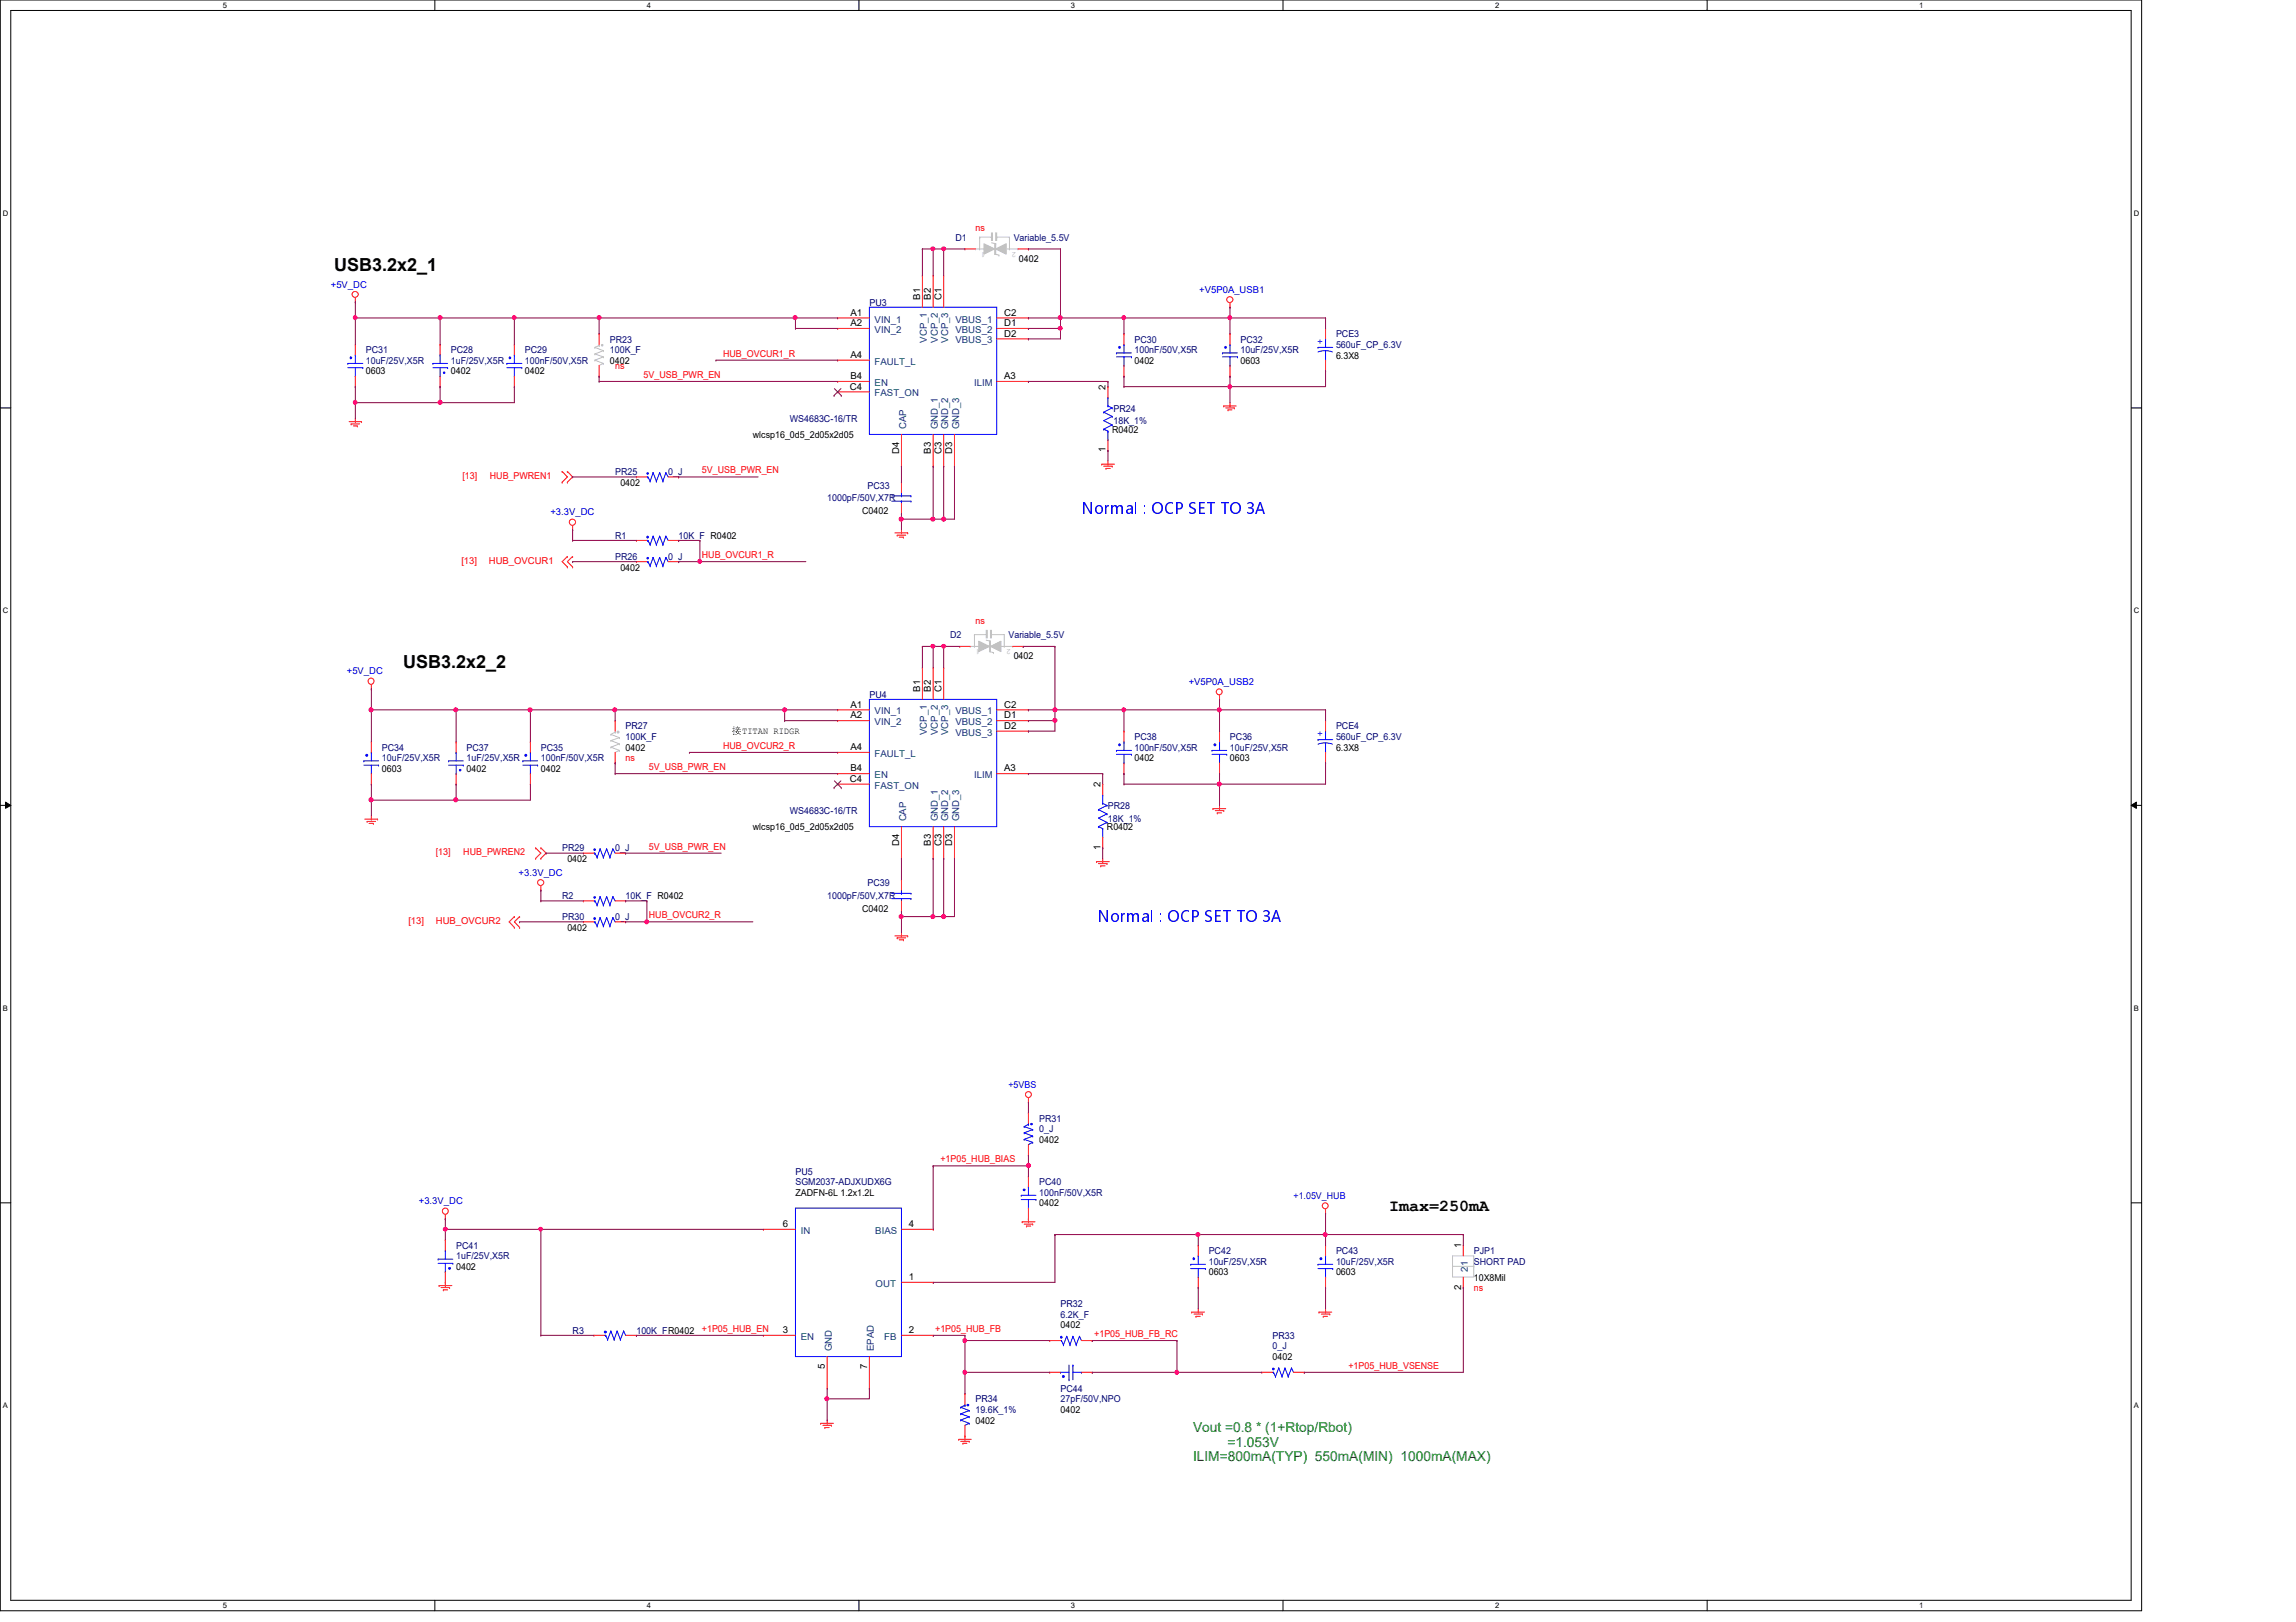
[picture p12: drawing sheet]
<svg xmlns="http://www.w3.org/2000/svg" width="297mm" height="210mm" viewBox="0 0 297 210" stroke-linecap="round" stroke-linejoin="round" font-family="sans-serif">
<defs><g id="words">
<g font-size="2.3">
<text x="43.2" y="35.1">USB3.2x2_1</text>
<text x="52.2" y="86.5">USB3.2x2_2</text>
</g>
<text font-size="2.2" x="179.7" y="156.8">Imax=250mA</text>
<g font-size="2" fill="#00f">
<text x="139.9" y="66.5">Normal : OCP SET TO 3A</text>
<text x="142" y="119.4">Normal : OCP SET TO 3A</text>
</g>
<g font-size="1.8" fill="#008000">
<text x="154.3" y="185.4">Vout =0.8 * (1+Rtop/Rbot)</text>
<text x="154.3" y="189">ILIM=800mA(TYP) 550mA(MIN) 1000mA(MAX)</text>
<text x="158.8" y="187.2">=1.053V</text>
</g>
<g font-size="1.2" fill="#f00">
<text x="126.2" y="29.9">ns</text>
<text x="79.6" y="47.8">ns</text>
<text x="93.6" y="46.1">HUB_OVCUR1_R</text>
<text x="83.3" y="48.9">5V_USB_PWR_EN</text>
<text x="59.8" y="62">[13]</text>
<text x="63.4" y="62">HUB_PWREN1</text>
<text x="90.8" y="61.3">5V_USB_PWR_EN</text>
<text x="59.7" y="73">[13]</text>
<text x="63.2" y="73">HUB_OVCUR1</text>
<text x="90.8" y="72.2">HUB_OVCUR1_R</text>
<text x="126.2" y="80.7">ns</text>
<text x="80.9" y="98.5">ns</text>
<text x="83.9" y="99.7">5V_USB_PWR_EN</text>
<text x="93.6" y="96.9">HUB_OVCUR2_R</text>
<text x="56.4" y="110.7">[13]</text>
<text x="59.9" y="110.7">HUB_PWREN2</text>
<text x="83.9" y="109.9">5V_USB_PWR_EN</text>
<text x="52.8" y="119.6">[13]</text>
<text x="56.4" y="119.6">HUB_OVCUR2</text>
<text x="83.9" y="118.8">HUB_OVCUR2_R</text>
<text x="121.7" y="150.4">+1P05_HUB_BIAS</text>
<text x="190.7" y="167.1">ns</text>
<text x="90.8" y="172.3">+1P05_HUB_EN</text>
<text x="121" y="172.3">+1P05_HUB_FB</text>
<text x="141.6" y="173">+1P05_HUB_FB_RC</text>
<text x="174.5" y="177.1">+1P05_HUB_VSENSE</text>
</g>
<g font-size="1.2" fill="#000080">
<text x="123.6" y="31.2">D1</text>
<text x="131.1" y="31.2">Variable_5.5V</text>
<text x="112.5" y="39.5">PU3</text>
<text x="47.3" y="45.7">PC31</text>
<text x="47.3" y="47.1">10uF/25V,X5R</text>
<text x="58.3" y="45.7">PC28</text>
<text x="58.3" y="47.1">1uF/25V,X5R</text>
<text x="67.9" y="45.7">PC29</text>
<text x="67.9" y="47.1">100nF/50V,X5R</text>
<text x="78.9" y="44.3">PR23</text>
<text x="78.9" y="45.7">100K_F</text>
<text x="146.8" y="44.3">PC30</text>
<text x="146.8" y="45.7">100nF/50V,X5R</text>
<text x="160.5" y="44.3">PC32</text>
<text x="160.5" y="45.7">10uF/25V,X5R</text>
<text x="172.8" y="43.6">PCE3</text>
<text x="172.8" y="45">560uF_CP_6.3V</text>
<text x="144.1" y="53.3">PR24</text>
<text x="102.2" y="54.6">WS4683C-16/TR</text>
<text x="144.1" y="54.9">18K_1%</text>
<text x="79.6" y="61.5">PR25</text>
<text x="86.4" y="61.5">0_J</text>
<text x="107" y="64.9">1000pF/50V,X7R</text>
<text x="112.2" y="63.2">PC33</text>
<text x="79.6" y="69.7">R1</text>
<text x="87.8" y="69.7">10K_F R0402</text>
<text x="79.6" y="72.4">PR26</text>
<text x="86.4" y="72.4">0_J</text>
<text x="122.9" y="82.6">D2</text>
<text x="130.5" y="82.6">Variable_5.5V</text>
<text x="80.9" y="94.4">PR27</text>
<text x="80.9" y="95.8">100K_F</text>
<text x="112.5" y="90.3">PU4</text>
<text x="146.8" y="95.8">PC38</text>
<text x="159.1" y="95.8">PC36</text>
<text x="172.8" y="94.4">PCE4</text>
<text x="172.8" y="95.8">560uF_CP_6.3V</text>
<text x="49.4" y="97.2">PC34</text>
<text x="49.4" y="98.5">10uF/25V,X5R</text>
<text x="60.4" y="97.2">PC37</text>
<text x="60.4" y="98.5">1uF/25V,X5R</text>
<text x="70" y="97.2">PC35</text>
<text x="70" y="98.5">100nF/50V,X5R</text>
<text x="146.8" y="97.2">100nF/50V,X5R</text>
<text x="159.1" y="97.2">10uF/25V,X5R</text>
<text x="102.2" y="105.4">WS4683C-16/TR</text>
<text x="143.3" y="104.7">PR28</text>
<text x="143.3" y="106.3">18K_1%</text>
<text x="72.7" y="110.2">PR29</text>
<text x="79.6" y="110.2">0_J</text>
<text x="72.7" y="119.1">PR30</text>
<text x="72.7" y="116.3">R2</text>
<text x="79.6" y="119.1">0_J</text>
<text x="80.9" y="116.3">10K_F R0402</text>
<text x="107" y="116.3">1000pF/50V,X7R</text>
<text x="112.2" y="114.7">PC39</text>
<text x="134.4" y="145.2">PR31</text>
<text x="134.4" y="146.5">0_J</text>
<text x="102.9" y="152">PU5</text>
<text x="102.9" y="153.4">SGM2037-ADJXUDX6G</text>
<text x="134.4" y="153.4">PC40</text>
<text x="134.4" y="154.7">100nF/50V,X5R</text>
<text x="59" y="161.6">PC41</text>
<text x="59" y="163">1uF/25V,X5R</text>
<text x="156.4" y="162.3">PC42</text>
<text x="156.4" y="163.7">10uF/25V,X5R</text>
<text x="172.8" y="162.3">PC43</text>
<text x="172.8" y="163.7">10uF/25V,X5R</text>
<text x="190.7" y="163.7">SHORT PAD</text>
<text x="190.7" y="162.3">PJP1</text>
<text x="74.1" y="172.6">R3</text>
<text x="82.3" y="172.6">100K_FR0402</text>
<text x="137.2" y="169.2">PR32</text>
<text x="137.2" y="170.5">6.2K_F</text>
<text x="164.6" y="173.3">PR33</text>
<text x="164.6" y="174.6">0_J</text>
<text x="126.2" y="181.5">PR34</text>
<text x="126.2" y="182.9">19.6K_1%</text>
<text x="137.2" y="180.1">PC44</text>
<text x="137.2" y="181.5">27pF/50V,NPO</text>
</g>
<g font-size="1.2">
<text x="131.8" y="33.9">0402</text>
<text x="110" y="40.9">A1</text>
<text x="119" y="38.8" transform="rotate(-90 119 38.8)">B1</text>
<text x="120.4" y="38.8" transform="rotate(-90 120.4 38.8)">B2</text>
<text x="121.8" y="38.8" transform="rotate(-90 121.8 38.8)">C1</text>
<text x="129.9" y="40.9">C2</text>
<text x="78.9" y="47.1">0402</text>
<text x="110" y="42.2">A2</text>
<text x="110" y="46.3">A4</text>
<text x="129.9" y="42.2">D1</text>
<text x="129.9" y="43.6">D2</text>
<text x="146.8" y="47.1">0402</text>
<text x="160.5" y="47.1">0603</text>
<text x="172.8" y="46.4">6.3X8</text>
<text x="47.3" y="48.4">0603</text>
<text x="58.3" y="48.4">0402</text>
<text x="67.9" y="48.4">0402</text>
<text x="109.9" y="50.4">C4</text>
<text x="110" y="49.1">B4</text>
<text x="129.9" y="49.1">A3</text>
<text x="143" y="50.5" transform="rotate(-90 143 50.5)">2</text>
<text x="97.4" y="56.7">wlcsp16_0d5_2d05x2d05</text>
<text x="116.3" y="58.8" transform="rotate(-90 116.3 58.8)">D4</text>
<text x="120.4" y="58.7" transform="rotate(-90 120.4 58.7)">B3</text>
<text x="121.8" y="58.8" transform="rotate(-90 121.8 58.8)">C3</text>
<text x="123.2" y="58.8" transform="rotate(-90 123.2 58.8)">D3</text>
<text x="143" y="58.5" transform="rotate(-90 143 58.5)">1</text>
<text x="143.9" y="56">R0402</text>
<text x="80.3" y="62.9">0402</text>
<text x="111.5" y="66.5">C0402</text>
<text x="80.3" y="73.8">0402</text>
<text x="119" y="89.5" transform="rotate(-90 119 89.5)">B1</text>
<text x="120.4" y="89.5" transform="rotate(-90 120.4 89.5)">B2</text>
<text x="121.8" y="89.5" transform="rotate(-90 121.8 89.5)">C1</text>
<text x="131.1" y="85.3">0402</text>
<text x="94.7" y="95">接TITAN RIDGR</text>
<text x="110" y="91.6">A1</text>
<text x="110" y="93">A2</text>
<text x="129.9" y="91.6">C2</text>
<text x="129.9" y="93">D1</text>
<text x="129.9" y="94.3">D2</text>
<text x="49.4" y="99.9">0603</text>
<text x="60.4" y="99.9">0402</text>
<text x="70" y="99.9">0402</text>
<text x="80.9" y="97.2">0402</text>
<text x="109.9" y="101.2">C4</text>
<text x="110" y="97.1">A4</text>
<text x="110" y="99.8">B4</text>
<text x="129.9" y="99.8">A3</text>
<text x="142.4" y="101.9" transform="rotate(-90 142.4 101.9)">2</text>
<text x="146.8" y="98.5">0402</text>
<text x="159.1" y="98.5">0603</text>
<text x="172.8" y="97.2">6.3X8</text>
<text x="97.4" y="107.4">wlcsp16_0d5_2d05x2d05</text>
<text x="143.2" y="107.4">R0402</text>
<text x="73.4" y="111.5">0402</text>
<text x="116.3" y="109.5" transform="rotate(-90 116.3 109.5)">D4</text>
<text x="120.4" y="109.5" transform="rotate(-90 120.4 109.5)">B3</text>
<text x="121.8" y="109.5" transform="rotate(-90 121.8 109.5)">C3</text>
<text x="123.2" y="109.5" transform="rotate(-90 123.2 109.5)">D3</text>
<text x="142.4" y="110" transform="rotate(-90 142.4 110)">1</text>
<text x="111.5" y="118">C0402</text>
<text x="73.4" y="120.4">0402</text>
<text x="134.4" y="147.9">0402</text>
<text x="102.9" y="154.7">ZADFN-6L 1.2x1.2L</text>
<text x="101.3" y="158.8">6</text>
<text x="117.6" y="158.8">4</text>
<text x="134.4" y="156.1">0402</text>
<text x="189" y="161.5" transform="rotate(-90 189 161.5)">1</text>
<text x="59" y="164.3">0402</text>
<text x="117.6" y="165.7">1</text>
<text x="156.4" y="165">0603</text>
<text x="172.8" y="165">0603</text>
<text x="189" y="166.9" transform="rotate(-90 189 166.9)">2</text>
<text x="190.7" y="165.7">10X8Mil</text>
<text x="101.3" y="172.5">3</text>
<text x="117.6" y="172.5">2</text>
<text x="137.2" y="171.9">0402</text>
<text x="106.7" y="177.2" transform="rotate(-90 106.7 177.2)">5</text>
<text x="112.2" y="177.2" transform="rotate(-90 112.2 177.2)">7</text>
<text x="164.6" y="176">0402</text>
<text x="126.2" y="184.2">0402</text>
<text x="137.2" y="182.9">0402</text>
</g>
<g font-size="1.2" fill="#00f">
<text x="42.8" y="37.2">+5V_DC</text>
<text x="155.1" y="37.9">+V5P0A_USB1</text>
<text x="170.3" y="43.9" transform="rotate(90 170.3 43.9)">+</text>
<text x="71.2" y="66.7">+3.3V_DC</text>
<text x="44.9" y="87.2">+5V_DC</text>
<text x="153.8" y="88.6">+V5P0A_USB2</text>
<text x="170.3" y="94.6" transform="rotate(90 170.3 94.6)">+</text>
<text x="67.1" y="113.3">+3.3V_DC</text>
<text x="130.5" y="140.8">+5VBS</text>
<text x="54.2" y="155.8">+3.3V_DC</text>
<text x="167.3" y="155.2">+1.05V_HUB</text>
</g>
<g font-size="1.2" fill="#004080">
<text x="113.2" y="41.7">VIN_1</text>
<text x="123.6" y="41.7">VBUS_1</text>
<text x="113.2" y="43.1">VIN_2</text>
<text x="113.2" y="47.2">FAULT_L</text>
<text x="119.9" y="44.4" transform="rotate(-90 119.9 44.4)">VCP_1</text>
<text x="121.3" y="44.4" transform="rotate(-90 121.3 44.4)">VCP_2</text>
<text x="122.7" y="44.4" transform="rotate(-90 122.7 44.4)">VCP_3</text>
<text x="123.6" y="43.1">VBUS_2</text>
<text x="123.6" y="44.4">VBUS_3</text>
<text x="113.2" y="50">EN</text>
<text x="113.2" y="51.3">FAST_ON</text>
<text x="126" y="50">ILIM</text>
<text x="117.2" y="55.5" transform="rotate(-90 117.2 55.5)">CAP</text>
<text x="121.3" y="55.5" transform="rotate(-90 121.3 55.5)">GND_1</text>
<text x="122.7" y="55.5" transform="rotate(-90 122.7 55.5)">GND_2</text>
<text x="124.1" y="55.5" transform="rotate(-90 124.1 55.5)">GND_3</text>
<text x="113.2" y="92.5">VIN_1</text>
<text x="113.2" y="93.9">VIN_2</text>
<text x="119.9" y="95.1" transform="rotate(-90 119.9 95.1)">VCP_1</text>
<text x="121.3" y="95.1" transform="rotate(-90 121.3 95.1)">VCP_2</text>
<text x="122.7" y="95.1" transform="rotate(-90 122.7 95.1)">VCP_3</text>
<text x="123.6" y="92.5">VBUS_1</text>
<text x="123.6" y="93.9">VBUS_2</text>
<text x="123.6" y="95.2">VBUS_3</text>
<text x="113.2" y="98">FAULT_L</text>
<text x="113.2" y="100.7">EN</text>
<text x="126" y="100.7">ILIM</text>
<text x="113.2" y="102.1">FAST_ON</text>
<text x="117.2" y="106.3" transform="rotate(-90 117.2 106.3)">CAP</text>
<text x="121.3" y="106.3" transform="rotate(-90 121.3 106.3)">GND_1</text>
<text x="122.7" y="106.3" transform="rotate(-90 122.7 106.3)">GND_2</text>
<text x="124.1" y="106.3" transform="rotate(-90 124.1 106.3)">GND_3</text>
<text x="103.6" y="159.7">IN</text>
<text x="113.2" y="159.7">BIAS</text>
<text x="113.3" y="166.5">OUT</text>
<text x="189.9" y="164.6" transform="rotate(-90 189.9 164.6)">2</text>
<text x="189.9" y="163.9" transform="rotate(-90 189.9 163.9)">1</text>
<text x="103.6" y="173.4">EN</text>
<text x="114.4" y="173.4">FB</text>
<text x="107.6" y="174.9" transform="rotate(-90 107.6 174.9)">GND</text>
<text x="113.1" y="174.9" transform="rotate(-90 113.1 174.9)">EPAD</text>
</g>
<g font-size="1">
<text x="28.8" y="1">5</text>
<text x="83.7" y="1">4</text>
<text x="138.6" y="1">3</text>
<text x="193.4" y="1">2</text>
<text x="248.3" y="1">1</text>
<text x=".4" y="27.9">D</text>
<text x="276.1" y="27.9">D</text>
<text x=".4" y="79.4">C</text>
<text x="276.1" y="79.4">C</text>
<text x=".4" y="130.8">B</text>
<text x="276.1" y="130.8">B</text>
<text x=".4" y="182.2">A</text>
<text x="276.1" y="182.2">A</text>
<text x="28.8" y="208.1">5</text>
<text x="83.7" y="208.1">4</text>
<text x="138.6" y="208.1">3</text>
<text x="193.4" y="208.1">2</text>
<text x="248.3" y="208.1">1</text>
</g>
<g font-size=".9" fill="#c0c0c0">
<text x="127.5" y="32.6" transform="rotate(180 127.5 32.6)">1</text>
<text x="131.4" y="32.6" transform="rotate(180 131.4 32.6)">2</text>
<text x="126.7" y="84" transform="rotate(180 126.7 84)">1</text>
<text x="130.7" y="84" transform="rotate(180 130.7 84)">2</text>
</g>
</g></defs>
<path d="M0 0h277.1v208.4h-277.1zM1.4 1.4h274.3v205.7h-274.3z" fill="none" stroke="#000" stroke-width=".13"/>
<g fill="#fff">
<path d="M28.8 .1h.6v1.1h-.6z"/>
<path d="M28.8 207.2h.6v1.1h-.6z"/>
</g>
<path d="M56.3 0v1.4M56.3 207.1v1.3" fill="none" stroke="#000" stroke-width=".13"/>
<g fill="#fff">
<path d="M83.7 .1h.5v1.1h-.5z"/>
<path d="M83.7 207.2h.5v1.1h-.5z"/>
</g>
<path d="M111.1 0v1.4M111.1 207.1v1.3" fill="none" stroke="#000" stroke-width=".13"/>
<g fill="#fff">
<path d="M138.6 .1h.5v1.1h-.5z"/>
<path d="M138.6 207.2h.5v1.1h-.5z"/>
</g>
<path d="M166 0v1.4M166 207.1v1.3" fill="none" stroke="#000" stroke-width=".13"/>
<g fill="#fff">
<path d="M193.4 .1h.6v1.1h-.6z"/>
<path d="M193.4 207.2h.6v1.1h-.6z"/>
</g>
<path d="M220.8 0v1.4M220.8 207.1v1.3" fill="none" stroke="#000" stroke-width=".13"/>
<g fill="#fff">
<path d="M248.3 .1h.5v1.1h-.5z"/>
<path d="M248.3 207.2h.5v1.1h-.5z"/>
<path d="M.4 27.1h.7v1.1h-.7z"/>
<path d="M276.1 27.1h.7v1.1h-.7z"/>
<path d="M.4 78.5h.7v1.1h-.7z"/>
<path d="M276.1 78.5h.7v1.1h-.7z"/>
</g>
<path d="M0 52.8h1.4M275.7 52.8h1.4" fill="none" stroke="#000" stroke-width=".13"/>
<g fill="#fff">
<path d="M.4 129.9h.6v1.1h-.6z"/>
<path d="M276.1 129.9h.6v1.1h-.6z"/>
</g>
<path d="M0 104.2h1.4M.7 103.8l.7 .4-.7 .4zM275.7 104.2l.7-.4v.8zM275.7 104.2h1.4" fill="none" stroke="#000" stroke-width=".13"/>
<path d="M.7 103.8l.7 .4-.7 .4zM275.7 104.2l.7-.4v.8z" fill="#000"/>
<g fill="#fff">
<path d="M.4 181.4h.6v1.1h-.6z"/>
<path d="M276.1 181.4h.6v1.1h-.6z"/>
</g>
<path d="M0 155.7h1.4M275.7 155.7h1.4" fill="none" stroke="#000" stroke-width=".13"/>
<g fill="none" stroke="#f00" stroke-width=".13">
<path d="M46 39.1h.1M46 38.5v.6M159.1 39.8h.1M159.1 39.2v.6M45.2 54.6h1.6M45.4 54.9h.1M45.4 54.9h1.1M45.7 55.1h.5M46 54.6h.1M46 54.1v.5M46.2 55.1h.1M46.8 54.6h.1"/>
<path d="M143.3 59.6v.5M158.3 52.5h.1M158.3 52.5h1.6M158.6 52.8h1.1M158.9 53h.1M158.9 53h.5M159.1 52.5h.1M159.1 52.1v.4M159.7 52.8h.1M72.7 61h.1M72.7 62.4h.1M72.7 61l.7 .7-.7 .7"/>
<path d="M73.4 62.4h.1M73.4 61h.1M73.4 72h.1M73.4 73.4h.1M73.4 61l.7 .7-.7 .7M73.4 72l-.7 .7 .7 .7M74.1 68.6h.1M74.1 72h.1M74.1 73.4h.1M74.1 68v.6M74.1 72l-.7 .7 .7 .7M115.8 69h1.6"/>
<path d="M116.1 69.3h.1M116.1 69.3h1.1M116.3 69.5h.6M116.6 69h.1M116.6 68.6v.4M116.9 69.5h.1M117.4 69h.1M142.5 60.1h.1M142.5 60.1h1.7M142.8 60.3h1.1M143.1 60.6h.1M143.1 60.6h.5"/>
<path d="M143.3 60.1h.1M143.9 60.3h.1M48 89.2h.1M48 88.6v.6M157.8 90.5h.1M157.8 90v.5M47.2 106h1.6M47.5 106.3h.1M47.5 106.3h1.1M47.7 106.6h.6M48 106h.1M48 105.6v.4"/>
<path d="M48.3 106.6h.1M48.8 106h.1M66.5 118.6h.1M66.5 118.6l-.6 .7 .6 .7M67.2 118.6h.1M67.2 118.6l-.7 .7 .7 .7M69.3 109.7h.1M69.3 111.1h.1M69.3 109.7l.7 .7-.7 .7M70 115.2h.1M70 111.1h.1M70 109.7h.1"/>
<path d="M70 114.6v.6M70 109.7l.7 .7-.7 .7M141.9 111.5h.1M141.9 111.5h1.6M142.1 111.8h1.1M142.4 112.1h.1M142.4 112.1h.6M142.7 111.5h.1M142.7 111.1v.4M143.2 111.8h.1M156.9 104.6h.1M156.9 104.6h1.7"/>
<path d="M157.2 104.9h1.1M157.5 105.2h.1M157.5 105.2h.5M157.8 104.6h.1M157.8 104.2v.4M158.3 104.9h.1M66.5 120h.1M67.2 120h.1M115.8 121.1h1.6M116.1 121.4h.1M116.1 121.4h1.1M116.3 121.6h.6"/>
<path d="M116.6 121.1h.1M116.6 120.7v.4M116.9 121.6h.1M117.4 121.1h.1M57.6 157.7h.1M57.6 157.2v.5M132.2 158.1h.1M132.2 158.1h1.7M132.5 158.4h1.1M132.8 158.7h.1M132.8 158.7h.5M133.1 142.6h.1"/>
<path d="M133.1 158.1h.1M133.1 142.1v.5M133.1 157.7v.4M133.6 158.4h.1M171.5 157h.1M171.5 156.5v.5M56.8 166.4h.1M56.8 166.4h1.7M57.1 166.6h1.1M57.4 166.9h.1M57.4 166.9h.5M57.6 166.4h.1"/>
<path d="M57.6 165.9v.5M58.2 166.6h.1M154.2 169.8h.1M154.2 169.8h1.6M154.5 170.1h1.1M154.7 170.3h.1M154.7 170.3h.6M155 169.8h.1M155 169.4v.4M155.6 170.1h.1M170.6 169.8h.1M170.6 169.8h1.7"/>
<path d="M170.9 170.1h1.1M171.2 170.3h.1M171.2 170.3h.5M171.5 169.8h.1M171.5 169.4v.4M172 170.1h.1M106.2 184.2h.1M106.2 184.2h1.6M106.5 184.4h1.1M106.7 184.7h.1M106.7 184.7h.6M107 184.2h.1"/>
<path d="M107 183.8v.4M107.6 184.4h.1M124 186.3h.1M124 186.3h1.6M124.3 186.5h1.1M124.6 186.8h.1M124.6 186.8h.5M124.8 186.3h.1M124.8 185.8v.5M125.4 186.5h.1"/>
<circle cx="46" cy="38.1" r=".39"/>
<circle cx="159.1" cy="38.8" r=".39"/>
<circle cx="74.1" cy="67.6" r=".4"/>
<circle cx="48" cy="88.2" r=".39"/>
<circle cx="157.7" cy="89.5" r=".38"/>
<circle cx="70" cy="114.2" r=".39"/>
<circle cx="57.6" cy="156.7" r=".39"/>
<circle cx="133.1" cy="141.6" r=".38"/>
<circle cx="171.4" cy="156" r=".38"/>
</g>
<path d="M144.4 97.1h.1M144.4 97.1h2M144.4 97.6h2M145.4 98.7h.1M145.4 96h.1M145.4 96v1.1M145.4 97.6v1.1M146.4 97.6h.1" fill="none" stroke="#00f" stroke-width=".13"/>
<path d="M144.8 96.3l.1 .1-.1 .1z" fill-rule="evenodd" fill="#00f"/>
<g fill="none" stroke="#00f" stroke-width=".13">
<path d="M142.8 55.5h.1M142.8 53.3h.1M142.8 55.5l.5 .3M142.8 53.3l1.1 .6M143.3 56.9h.1M143.3 55.8h.1M143.3 51.4h.1M143.3 52.5h.1M143.3 51.4v1.1M143.3 55.8v1.1M143.3 52.5l.6 .3M143.9 55h.1"/>
<path d="M143.9 52.8h.1M143.9 53.9h.1M143.9 55l-1.1 .5M143.9 53.9l-1.1 .5 1.1 .6M143.9 52.8l-1.1 .5M144.8 96.3l.1 .1-.1 .1zM137.2 177.6h.1M137.2 177.6h1.1M138.3 178.6h.1M138.3 176.7v1.9M138.8 176.7h.1M138.8 176.7v1.9"/>
<path d="M138.8 177.6h1.1M139.9 177.6h.1"/>
</g>
<path d="M143.3 58.3h.1M143.3 50h.1M143.3 50v1.4M143.3 56.9v1.4M145.4 94.6h.1M145.4 94.6v1.4M145.4 98.7v1.4M145.4 100.1h.1" fill="none" stroke="#f00" stroke-width=".13"/>
<path d="M137.5 178h.2v.2h-.2z" fill-rule="evenodd" fill="#00f"/>
<path d="M137.5 178h.2v.2h-.2z" fill="none" stroke="#00f" stroke-width=".13"/>
<path d="M135.8 177.6h.1M135.8 177.6h1.4M139.9 177.6h1.4M141.3 177.6h.1" fill="none" stroke="#f00" stroke-width=".13"/>
<g fill="none" stroke="#c0c0c0" stroke-width=".13">
<path d="M125.5 83.7h.1M125.5 83.7h1.1M126.1 82.1h.1M126.1 83.7h.1M126.1 82.1h1.5M126.1 82.1v1.6M127.6 82.8l.5 .2M128.1 83h.1M128.3 82.1h.1M128.3 82.1h1.6v1.6M129.4 83.7h1.6M129.9 83.7h.1"/>
<path d="M131 83.7h.1"/>
</g>
<path d="M126.6 83l1.4 .7-1.4 .6z" fill="#c0c0c0"/>
<path d="M126.6 83l1.4 .7-1.4 .6z" fill="none" stroke="#c0c0c0" stroke-width=".13"/>
<path d="M128 83h.1v1.3h-.1z" fill-rule="evenodd" fill="#c0c0c0"/>
<path d="M128 83h.1v1.3h-.1z" fill="none" stroke="#c0c0c0" stroke-width=".13"/>
<path d="M128.1 83.7l1.4-.7v1.3z" fill="#c0c0c0"/>
<path d="M128 84.3l.5 .2M128.1 83.7l1.4-.7v1.3zM128.5 84.5h.1" fill="none" stroke="#c0c0c0" stroke-width=".13"/>
<path d="M128.1 81.6h.2v.9h-.2z" fill-rule="evenodd" fill="#c0c0c0"/>
<path d="M128.1 81.6h.2v.9h-.2z" fill="none" stroke="#c0c0c0" stroke-width=".13"/>
<path d="M127.6 81.6h.1v.9h-.1z" fill-rule="evenodd" fill="#c0c0c0"/>
<path d="M127.6 81.6h.1v.9h-.1z" fill="none" stroke="#c0c0c0" stroke-width=".13"/>
<path d="M124.2 83.7h.1M124.2 83.7h1.3M131 83.7h1.4M132.4 83.7h.1" fill="none" stroke="#f00" stroke-width=".13"/>
<path d="M58 98.5h.1M58 99h1.9M58 98.5h1.9M59 97.4h.1M59 97.4v1.1M59 99v1.1M59.9 99h.1M59 100.1h.1" fill="none" stroke="#00f" stroke-width=".13"/>
<path d="M59.5 99.6h.1v.1h-.1z" fill-rule="evenodd" fill="#00f"/>
<path d="M158.2 45.7h.1M158.2 45.7h1.9M158.2 46.2h1.9M159.1 47.3h.1M159.1 44.6h.1M159.1 44.6v1.1M159.1 46.2v1.1M160.1 46.2h.1M59.5 99.6h.1v.1h-.1z" fill="none" stroke="#00f" stroke-width=".13"/>
<path d="M59 96h.1M59 96v1.4M59 101.5h.1M59 100.1v1.4" fill="none" stroke="#f00" stroke-width=".13"/>
<path d="M158.5 44.9l.2 .1-.2 .1z" fill-rule="evenodd" fill="#00f"/>
<g fill="none" stroke="#00f" stroke-width=".13">
<path d="M158.5 44.9l.2 .1-.2 .1zM124.3 183.8h.1M124.3 183h.1M124.3 182.1h.1M124.3 183.8l1.1 .4M124.3 183l1.1 .3M124.3 182.1l1.1 .4M124.8 181.9h.1M124.8 181.7v.2M124.8 181.9l-.5 .2M125.4 184.2h.1M125.4 183.3h.1"/>
<path d="M125.4 182.5h.1M125.4 184.2l-.6 .2M125.4 183.3l-1.1 .5M125.4 182.5l-1.1 .5"/>
</g>
<path d="M159.1 43.2h.1M159.1 48.7h.1M159.1 43.2v1.4M159.1 47.3v1.4" fill="none" stroke="#f00" stroke-width=".13"/>
<path d="M125.1 181.8h.2l-.1 .1z" fill-rule="evenodd" fill="#00f"/>
<path d="M125.1 181.8h.2l-.1 .1z" fill="none" stroke="#00f" stroke-width=".13"/>
<path d="M124.8 180.3h.1M124.8 185.8h.1M124.8 180.3v1.4M124.8 184.4v1.4" fill="none" stroke="#f00" stroke-width=".13"/>
<g fill="none" stroke="#c0c0c0" stroke-width=".13">
<path d="M79 96.7h.1M79 95.8h.1M79 95h.1M79 96.7l1.1 .4M79 95.8l1.1 .5M79 95l1.1 .5M79.6 94.7h.1M79.6 94.6v.1M79.6 94.7l-.6 .3M80.1 97.1h.1M80.1 96.3h.1M80.1 95.5h.1"/>
<path d="M80.1 97.1l-.5 .3M80.1 96.3l-1.1 .4M80.1 95.5l-1.1 .3"/>
</g>
<path d="M79.9 94.6h.1v.2h-.1z" fill-rule="evenodd" fill="#c0c0c0"/>
<g fill="none" stroke="#c0c0c0" stroke-width=".13">
<path d="M77 46.6h.1M77 45.8h.1M77 45h.1M77 46.6l1.1 .4M77 45.8l1.1 .4M77 45l1.1 .4M77.5 44.7h.1M77.5 44.6v.1M77.5 44.7l-.5 .3M78.1 47h.1M78.1 46.2h.1M78.1 45.4h.1"/>
<path d="M78.1 47l-.6 .3M78.1 46.2l-1.1 .4M78.1 45.4l-1.1 .4M79.9 94.6h.1v.2h-.1z"/>
</g>
<path d="M79.6 93.3h.1M79.6 98.7h.1M79.6 93.3v1.3M79.6 97.4v1.3" fill="none" stroke="#f00" stroke-width=".13"/>
<path d="M77.8 44.6h.2v.1h-.2z" fill-rule="evenodd" fill="#c0c0c0"/>
<path d="M77.8 44.6h.2v.1h-.2z" fill="none" stroke="#c0c0c0" stroke-width=".13"/>
<path d="M77.5 43.2h.1M77.5 48.7h.1M77.5 43.2v1.4M77.5 47.3v1.4" fill="none" stroke="#f00" stroke-width=".13"/>
<path d="M170.5 163.6h.1M170.5 163.6h1.9M170.5 164.2h1.9M171.5 165.3h.1M171.5 162.5h.1M171.5 162.5v1.1M171.5 164.2v1.1M172.4 164.2h.1" fill="none" stroke="#00f" stroke-width=".13"/>
<path d="M170.8 162.8h.2v.2h-.2z" fill-rule="evenodd" fill="#00f"/>
<path d="M45 47h.1M45 47h1.9M45 47.6h1.9M46 48.7h.1M46 45.9h.1M46 45.9v1.1M46 47.6v1.1M46.9 47.6h.1M170.8 162.8h.2v.2h-.2z" fill="none" stroke="#00f" stroke-width=".13"/>
<path d="M171.5 161.2h.1M171.5 166.6h.1M171.5 161.2v1.3M171.5 165.3v1.3" fill="none" stroke="#f00" stroke-width=".13"/>
<path d="M45.3 46.2l.2 .1-.1 .1z" fill-rule="evenodd" fill="#00f"/>
<g fill="none" stroke="#00f" stroke-width=".13">
<path d="M45.3 46.2l.2 .1-.1 .1zM156.8 97.1h.1M156.8 97.1h1.9M156.8 97.6h1.9M157.8 98.7h.1M157.8 96h.1M157.8 96v1.1M157.8 97.6v1.1M158.7 97.6h.1M170.5 95.7h.1M170.5 95.7h1.9M171.5 94.6h.1"/>
<path d="M171.5 97.4h.1M171.5 96.1l.9 .2M171.5 96.1l-1 .2M171.5 94.6v1.1M171.5 96.1v1.3"/>
</g>
<path d="M46 44.6h.1M46 50h.1M46 44.6v1.3M46 48.7v1.3M171.5 93.3h.1M171.5 98.7h.1M171.5 93.3v1.3M171.5 97.4v1.3" fill="none" stroke="#f00" stroke-width=".13"/>
<path d="M157.1 96.3h.2v.2h-.2z" fill-rule="evenodd" fill="#00f"/>
<g fill="none" stroke="#00f" stroke-width=".13">
<path d="M83.7 61.7h.1M83.8 61.7h.1M83.8 61.7l.3 .6M84.1 62.3h.1M84.5 61.2h.1M84.5 61.2l.4 1.1M84.5 61.2l-.4 1.1M84.9 62.3h.1M85.3 61.2h.1M85.3 61.2l.5 1.1M85.3 61.2l-.4 1.1M85.8 62.3h.1"/>
<path d="M86.1 61.2h.1M86.1 61.2l.3 .5M86.1 61.2l-.3 1.1M157.1 96.3h.2v.2h-.2z"/>
</g>
<path d="M157.8 94.6h.1M157.8 94.6v1.4M157.8 98.7v1.4M157.8 100.1h.1" fill="none" stroke="#f00" stroke-width=".13"/>
<path d="M83.7 61.2h.2v.1h-.2z" fill-rule="evenodd" fill="#00f"/>
<g fill="none" stroke="#00f" stroke-width=".13">
<path d="M112.5 39.8h16.4v16.4h-16.4zM83.7 61.2h.2v.1h-.2zM137.2 173.5h.1M137.3 173.5h.1M137.3 173.5l.3 .5M137.6 174h.1M138 172.9h.1M138 172.9l.4 1.1M138 172.9l-.4 1.1M138.4 174h.1M138.8 172.9h.1M138.8 172.9l.4 1.1"/>
<path d="M138.8 172.9l-.4 1.1M139.2 174h.1M139.7 172.9h.1M139.7 172.9l.2 .6M139.7 172.9l-.5 1.1"/>
</g>
<g fill="none" stroke="#f00" stroke-width=".13">
<path d="M119.3 35.6h.1M119.3 35.6v4.2M120.7 35.6h.1M120.7 35.6v4.2M122.1 35.6h.1M122.1 35.6v4.2M108.4 41.1h.1M108.4 42.5h.1M108.4 46.6h.1M108.4 49.4h.1M108.4 50.7h.1M108.4 41.1h4.1"/>
<path d="M108.4 42.5h4.1M108.4 46.6h4.1M108.4 49.4h4.1M108.4 50.7h4.1M116.6 56.2v4.1M120.7 56.2v4.1M122.1 56.2v4.1M123.5 56.2v4.1M128.9 41.1h4.2M128.9 42.5h4.2M128.9 43.9h4.2M128.9 49.4h4.2"/>
<path d="M133.1 41.1h.1M133.1 42.5h.1M133.1 43.9h.1M133.1 49.4h.1M82.3 61.7h.1M82.3 61.7h1.4M86.4 61.7h1.4M87.8 61.7h.1M116.6 60.3h.1M120.7 60.3h.1M122.1 60.3h.1M123.5 60.3h.1"/>
</g>
<path d="M107.9 51.2h.1M107.9 50.3l.9 .9M108.8 50.3l-.9 .9M108.8 51.2h.1" fill="none" stroke="#804000" stroke-width=".13"/>
<path d="M137.2 173l.2 .1-.1 .1z" fill-rule="evenodd" fill="#00f"/>
<g fill="none" stroke="#00f" stroke-width=".13">
<path d="M115.4 64.2h2.5M115.4 64.9h2.5M116.6 64.9h.1M116.6 64.2h.1M116.6 63.8v.4M116.6 64.9v.3M117.9 64.2h.1M117.9 64.9h.1M76.8 110.4h.2M77 110.4h.1M77 110.4l.3 .6M77.3 111h.1"/>
<path d="M77.6 109.9h.1M77.6 109.9l.5 1.1M77.6 109.9l-.3 1.1M78.1 111h.1M78.5 109.9h.1M78.5 109.9l.4 1.1M78.5 109.9l-.4 1.1M78.9 111h.1M79.3 109.9h.1M79.3 109.9l.3 .5M79.3 109.9l-.4 1.1M137.2 173l.2 .1-.1 .1z"/>
</g>
<path d="M116.6 66.5h.1M116.6 62.4h.1M116.6 62.4v1.4M116.6 65.2v1.3M135.8 173.5h.1M135.8 173.5h1.4M139.9 173.5h1.4M141.3 173.5h.1" fill="none" stroke="#f00" stroke-width=".13"/>
<path d="M76.9 109.9h.1v.1h-.1z" fill-rule="evenodd" fill="#00f"/>
<path d="M67.6 98.5h.1M67.6 98.5h2M67.6 99h2M68.6 97.4h.1M68.6 97.4v1.1M68.6 99v1.1M69.6 99h.1M68.6 100.1h.1M76.9 109.9h.1v.1h-.1z" fill="none" stroke="#00f" stroke-width=".13"/>
<path d="M75.5 110.4h.1M75.5 110.4h1.3M79.6 110.4h1.3M80.9 110.4h.1" fill="none" stroke="#f00" stroke-width=".13"/>
<path d="M67.9 97.7h.2v.1h-.2z" fill-rule="evenodd" fill="#00f"/>
<g fill="none" stroke="#00f" stroke-width=".13">
<path d="M67.9 97.7h.2v.1h-.2zM76.8 119.3h.2M77 119.3h.1M77 119.3l.3 .5M77.3 119.8h.1M77.6 118.7h.1M77.6 118.7l.5 1.1M77.6 118.7l-.3 1.1M78.1 119.8h.1M78.5 118.7h.1M78.5 118.7l.4 1.1M78.5 118.7l-.4 1.1"/>
<path d="M78.9 119.8h.1M79.3 118.7h.1M79.3 118.7l.3 .6M79.3 118.7l-.4 1.1"/>
</g>
<path d="M68.6 96h.1M68.6 96v1.4M68.6 101.5h.1M68.6 100.1v1.4" fill="none" stroke="#f00" stroke-width=".13"/>
<path d="M76.9 118.8l.1 .1-.1 .1z" fill-rule="evenodd" fill="#00f"/>
<path d="M76.9 118.8l.1 .1-.1 .1zM154 163.6h.1M154 163.6h2M154 164.2h2M155 165.3h.1M155 162.5h.1M155 162.5v1.1M155 164.2v1.1M156 164.2h.1" fill="none" stroke="#00f" stroke-width=".13"/>
<path d="M75.5 119.3h.1M75.5 119.3h1.3M79.6 119.3h1.3M80.9 119.3h.1" fill="none" stroke="#f00" stroke-width=".13"/>
<path d="M154.4 162.8l.2 .1-.2 .1z" fill-rule="evenodd" fill="#00f"/>
<g fill="none" stroke="#00f" stroke-width=".13">
<path d="M132.5 147.4h.1M132.5 146.6h.1M132.5 145.8h.1M132.5 147.4l1.1 .4M132.5 146.6l1.1 .4M132.5 145.8l1.1 .4M133.1 145.5h.1M133.1 145.4v.1M133.1 145.5l-.6 .3M133.6 147.8h.1M133.6 147h.1M133.6 146.2h.1"/>
<path d="M133.6 147.8l-.5 .3M133.6 147l-1.1 .4M133.6 146.2l-1.1 .4M154.4 162.8l.2 .1-.2 .1z"/>
</g>
<path d="M155 161.2h.1M155 166.6h.1M155 161.2v1.3M155 165.3v1.3" fill="none" stroke="#f00" stroke-width=".13"/>
<path d="M133.4 145.4h.1v.1h-.1z" fill-rule="evenodd" fill="#00f"/>
<g fill="none" stroke="#00f" stroke-width=".13">
<path d="M170.5 45h.1M170.5 45h1.9M171.5 43.9h.1M171.5 46.6h.1M171.5 45.4l.9 .2M171.5 45.4l-1 .2M171.5 43.9v1.1M171.5 45.4v1.2M132.1 154.7h.1M132.1 154.7h1.9M132.1 155.2h1.9M133.1 156.3h.1"/>
<path d="M133.1 153.6h.1M133.1 153.6v1.1M133.1 155.2v1.1M133.4 145.4h.1v.1h-.1zM134 155.2h.1"/>
</g>
<path d="M171.5 42.5h.1M171.5 48h.1M171.5 42.5v1.4M171.5 46.6v1.4M133.1 144h.1M133.1 149.5h.1M133.1 144v1.4M133.1 148.1v1.4" fill="none" stroke="#f00" stroke-width=".13"/>
<path d="M132.4 153.9l.2 .1-.1 .1z" fill-rule="evenodd" fill="#00f"/>
<path d="M56 47h.1M56 47.6h1.9M56 47h1.9M56.9 45.9h.1M56.9 48.7h.1M56.9 45.9v1.1M56.9 47.6v1.1M57.9 47.6h.1M132.4 153.9l.2 .1-.1 .1z" fill="none" stroke="#00f" stroke-width=".13"/>
<path d="M133.1 152.2h.1M133.1 157.7h.1M133.1 152.2v1.4M133.1 156.3v1.4" fill="none" stroke="#f00" stroke-width=".13"/>
<path d="M57.4 48.2h.1v.1h-.1z" fill-rule="evenodd" fill="#00f"/>
<g fill="none" stroke="#00f" stroke-width=".13">
<path d="M57.4 48.2h.1v.1h-.1zM78.2 172.8h.2M78.4 172.8h.1M78.4 172.8l.2 .6M78.6 173.4h.1M79 172.3h.1M79 172.3l.5 1.1M79 172.3l-.4 1.1M79.5 173.4h.1M79.8 172.3h.1M79.8 172.3l.5 1.1M79.8 172.3l-.3 1.1"/>
<path d="M80.3 173.4h.1M80.7 172.3h.1M80.7 172.3l.2 .5M80.7 172.3l-.4 1.1"/>
</g>
<path d="M56.9 50h.1M56.9 44.6h.1M56.9 44.6v1.3M56.9 48.7v1.3" fill="none" stroke="#f00" stroke-width=".13"/>
<path d="M78.2 172.3h.2v.2h-.2z" fill-rule="evenodd" fill="#00f"/>
<g fill="none" stroke="#00f" stroke-width=".13">
<path d="M78.2 172.3h.2v.2h-.2zM164.6 177.6h.2M164.8 177.6h.1M164.8 177.6l.2 .5M165 178.1h.1M165.4 177h.1M165.4 177l.5 1.1M165.4 177l-.4 1.1M165.9 178.1h.1M166.2 177h.1M166.2 177l.5 1.1M166.2 177l-.3 1.1"/>
<path d="M166.7 178.1h.1M167.1 177h.1M167.1 177l.2 .6M167.1 177l-.4 1.1"/>
</g>
<path d="M76.8 172.8h.1M76.8 172.8h1.4M80.9 172.8h1.4M82.3 172.8h.1" fill="none" stroke="#f00" stroke-width=".13"/>
<path d="M164.7 177.1l.1 .1-.1 .1z" fill-rule="evenodd" fill="#00f"/>
<path d="M112.5 90.5h16.4v16.5h-16.4zM164.7 177.1l.1 .1-.1 .1z" fill="none" stroke="#00f" stroke-width=".13"/>
<g fill="none" stroke="#f00" stroke-width=".13">
<path d="M108.4 91.9h.1M108.4 93.3h.1M108.4 97.4h.1M108.4 91.9h4.1M108.4 93.3h4.1M108.4 97.4h4.1M119.3 86.4h.1M119.3 86.4v4.1M120.7 86.4h.1M120.7 86.4v4.1M122.1 86.4h.1M122.1 86.4v4.1"/>
<path d="M128.9 91.9h4.2M128.9 93.3h4.2M128.9 94.6h4.2M133.1 91.9h.1M133.1 93.3h.1M133.1 94.6h.1M108.4 100.1h.1M108.4 101.5h.1M108.4 100.1h4.1M108.4 101.5h4.1M116.6 111.1h.1M116.6 107v4.1"/>
<path d="M120.7 111.1h.1M120.7 107v4.1M122.1 111.1h.1M122.1 107v4.1M123.5 111.1h.1M123.5 107v4.1M128.9 100.1h4.2M133.1 100.1h.1M163.2 177.6h.1M163.2 177.6h1.4M167.3 177.6h1.4M168.7 177.6h.1"/>
</g>
<path d="M107.9 101.9h.1M107.9 101l.9 .9M108.8 101l-.9 .9M108.8 101.9h.1" fill="none" stroke="#804000" stroke-width=".13"/>
<g fill="none" stroke="#c0c0c0" stroke-width=".13">
<path d="M126.2 32.2h.1M126.2 32.2h1.1M126.7 30.7h.1M126.7 32.2h.1M126.7 30.7h1.6M126.7 30.7v1.5M128.3 31.4l.5 .1M128.8 31.5h.1M128.9 30.7h.1M128.9 30.7h1.7v1.5M130 32.2h1.7M130.6 32.2h.1"/>
<path d="M131.7 32.2h.1"/>
</g>
<path d="M127.3 31.5l1.4 .7-1.4 .7z" fill="#c0c0c0"/>
<path d="M127.3 31.5l1.4 .7-1.4 .7z" fill="none" stroke="#c0c0c0" stroke-width=".13"/>
<path d="M128.7 31.5h.1v1.4h-.1z" fill-rule="evenodd" fill="#c0c0c0"/>
<path d="M128.7 31.5h.1v1.4h-.1z" fill="none" stroke="#c0c0c0" stroke-width=".13"/>
<path d="M128.8 32.2l1.4-.7v1.4z" fill="#c0c0c0"/>
<path d="M128.7 32.9l.5 .1M128.8 32.2l1.4-.7v1.4zM129.2 33h.1" fill="none" stroke="#c0c0c0" stroke-width=".13"/>
<path d="M128.8 30.1h.1v1h-.1z" fill-rule="evenodd" fill="#c0c0c0"/>
<path d="M128.8 30.1h.1v1h-.1z" fill="none" stroke="#c0c0c0" stroke-width=".13"/>
<path d="M128.3 30.1h.1v1h-.1z" fill-rule="evenodd" fill="#c0c0c0"/>
<path d="M128.3 30.1h.1v1h-.1zM187.9 162.5h2.8v2.8h-2.8zM187.9 163.9h2.8M190.7 163.9h.1" fill="none" stroke="#c0c0c0" stroke-width=".13"/>
<g fill="none" stroke="#f00" stroke-width=".13">
<path d="M124.8 32.2h.1M124.8 32.2h1.4M131.7 32.2h1.4M133.1 32.2h.1M116.6 117.9h.1M116.6 113.8h.1M116.6 113.8v1.4M116.6 116.6v1.3M142.7 109.7h.1M142.7 101.5h.1M142.7 101.5v1.4M142.7 108.3v1.4"/>
<path d="M189.3 161.2h.1M189.3 166.6h.1M189.3 161.2v1.3M189.3 165.3v1.3"/>
</g>
<g fill="none" stroke="#00f" stroke-width=".13">
<path d="M47.1 98.5h.1M47.1 98.5h1.9M47.1 99h1.9M48 97.4h.1M48 97.4v1.1M48 99v1.1M49 99h.1M48 100.1h.1M115.4 115.6h2.5M115.4 116.3h2.5M116.6 116.3h.1M116.6 115.6h.1"/>
<path d="M116.6 115.2v.4M116.6 116.3v.3M117.9 115.6h.1M117.9 116.3h.1M142.1 107h.1M142.1 104.8h.1M142.1 107l.6 .2M142.1 104.8l1.1 .5M142.7 108.3h.1M142.7 107.2h.1M142.7 102.9h.1M142.7 104h.1"/>
<path d="M142.7 102.9v1.1M142.7 107.2v1.1M142.7 104l.5 .2M143.2 106.4h.1M143.2 104.2h.1M143.2 105.3h.1M143.2 106.4l-1.1 .6M143.2 105.3l-1.1 .6 1.1 .5M143.2 104.2l-1.1 .6"/>
</g>
<path d="M47.4 97.7h.1v.1h-.1z" fill-rule="evenodd" fill="#00f"/>
<path d="M144.4 45.7h.1M144.4 45.7h2M144.4 46.2h2M145.4 47.3h.1M145.4 44.6h.1M145.4 44.6v1.1M145.4 46.2v1.1M146.4 46.2h.1M47.4 97.7h.1v.1h-.1zM102.9 156.3h13.7v19.3h-13.7z" fill="none" stroke="#00f" stroke-width=".13"/>
<g fill="none" stroke="#f00" stroke-width=".13">
<path d="M48 96h.1M48 96v1.4M48 101.5h.1M48 100.1v1.4M98.8 159.1h.1M98.8 159.1h4.1M116.6 159.1h4.1M120.7 159.1h.1M98.8 172.8h.1M98.8 172.8h4.1M107 179.7h.1M107 175.6v4.1"/>
<path d="M112.5 179.7h.1M112.5 175.6v4.1M116.6 165.9h4.1M116.6 172.8h4.1M120.7 165.9h.1M120.7 172.8h.1"/>
</g>
<path d="M144.8 44.9l.1 .1-.1 .1z" fill-rule="evenodd" fill="#00f"/>
<path d="M144.8 44.9l.1 .1-.1 .1zM56.7 162.9h.1M56.7 163.5h1.9M56.7 162.9h1.9M57.6 161.8h.1M57.6 164.6h.1M57.6 161.8v1.1M57.6 163.5v1.1M58.6 163.5h.1" fill="none" stroke="#00f" stroke-width=".13"/>
<path d="M145.4 43.2h.1M145.4 48.7h.1M145.4 43.2v1.4M145.4 47.3v1.4" fill="none" stroke="#f00" stroke-width=".13"/>
<path d="M58.1 164.1h.2l-.1 .2z" fill-rule="evenodd" fill="#00f"/>
<g fill="none" stroke="#00f" stroke-width=".13">
<path d="M83.7 72.7h.1M83.8 72.7h.1M83.8 72.7l.3 .5M84.1 73.2h.1M84.5 72.1h.1M84.5 72.1l.4 1.1M84.5 72.1l-.4 1.1M84.9 73.2h.1M85.3 72.1h.1M85.3 72.1l.5 1.1M85.3 72.1l-.4 1.1M85.8 73.2h.1"/>
<path d="M86.1 72.1h.1M86.1 72.1l.3 .6M86.1 72.1l-.3 1.1M58.1 164.1h.2l-.1 .2z"/>
</g>
<path d="M57.6 165.9h.1M57.6 160.4h.1M57.6 160.4v1.4M57.6 164.6v1.3" fill="none" stroke="#f00" stroke-width=".13"/>
<path d="M83.7 72.2h.2v.1h-.2z" fill-rule="evenodd" fill="#00f"/>
<g fill="none" stroke="#00f" stroke-width=".13">
<path d="M83.7 69.9h.1M83.7 72.2h.2v.1h-.2zM83.8 69.9h.1M83.8 69.9l.3 .6M84.1 70.5h.1M84.5 69.4h.1M84.5 69.4l.4 1.1M84.5 69.4l-.4 1.1M84.9 70.5h.1M85.3 69.4h.1M85.3 69.4l.5 1.1M85.3 69.4l-.4 1.1"/>
<path d="M85.8 70.5h.1M86.1 69.4h.1M86.1 69.4l.3 .5M86.1 69.4l-.3 1.1"/>
</g>
<path d="M82.3 72.7h.1M82.3 72.7h1.4M86.4 72.7h1.4M87.8 72.7h.1" fill="none" stroke="#f00" stroke-width=".13"/>
<path d="M83.7 69.4l.2 .1-.1 .1z" fill-rule="evenodd" fill="#00f"/>
<g fill="none" stroke="#00f" stroke-width=".13">
<path d="M83.7 69.4l.2 .1-.1 .1zM76.8 116.6h.2M77 116.6h.1M77 116.6l.3 .5M77.3 117.1h.1M77.6 116h.1M77.6 116l.5 1.1M77.6 116l-.3 1.1M78.1 117.1h.1M78.5 116h.1M78.5 116l.4 1.1M78.5 116l-.4 1.1"/>
<path d="M78.9 117.1h.1M79.3 116h.1M79.3 116l.3 .6M79.3 116l-.4 1.1"/>
</g>
<path d="M82.3 69.9h.1M82.3 69.9h1.4M86.4 69.9h1.4M87.8 69.9h.1" fill="none" stroke="#f00" stroke-width=".13"/>
<path d="M76.9 116.1h.1v.1h-.1z" fill-rule="evenodd" fill="#00f"/>
<path d="M65.6 47h.1M65.6 47h1.9M65.6 47.6h1.9M66.5 48.7h.1M66.5 45.9h.1M66.5 45.9v1.1M66.5 47.6v1.1M67.5 47.6h.1M76.9 116.1h.1v.1h-.1z" fill="none" stroke="#00f" stroke-width=".13"/>
<path d="M75.5 116.6h.1M75.5 116.6h1.3M79.6 116.6h1.3M80.9 116.6h.1" fill="none" stroke="#f00" stroke-width=".13"/>
<path d="M65.9 46.2l.2 .1-.1 .1z" fill-rule="evenodd" fill="#00f"/>
<path d="M65.9 46.2l.2 .1-.1 .1z" fill="none" stroke="#00f" stroke-width=".13"/>
<path d="M66.5 44.6h.1M66.5 50h.1M66.5 44.6v1.3M66.5 48.7v1.3" fill="none" stroke="#f00" stroke-width=".13"/>
<path d="M119.3 32.2h.1M119.3 32.2h1.4" fill="none" stroke="#800040" stroke-width=".13"/>
<circle cx="120.7" cy="32.2" r=".25" fill="#f0f"/>
<circle cx="120.7" cy="32.2" r=".25" fill="none" stroke="#f0f" stroke-width=".13"/>
<path d="M119.3 32.2h.1M119.3 32.2v3.4M120.7 32.2h.1M120.7 32.2v3.4M120.7 32.2h4.1M122.1 32.2h.1M122.1 32.2v3.4" fill="none" stroke="#800040" stroke-width=".13"/>
<circle cx="122.1" cy="32.2" r=".25" fill="#f0f"/>
<circle cx="122.1" cy="32.2" r=".25" fill="none" stroke="#f0f" stroke-width=".13"/>
<path d="M46 39.1h.1M46 39.1v5.5M133.1 32.2h.1M133.1 32.2h4.1M137.2 32.2h.1M137.2 32.2v8.9M159.1 39.8h.1M159.1 39.8v1.3M46 41.1h.1M46 41.1h10.9" fill="none" stroke="#800040" stroke-width=".13"/>
<circle cx="56.9" cy="41.1" r=".26" fill="#f0f"/>
<circle cx="56.9" cy="41.1" r=".26" fill="none" stroke="#f0f" stroke-width=".13"/>
<path d="M45.8 40.9h.1l.2 .1v.3l-.2 .1-.1-.1z" fill-rule="evenodd" fill="#f0f"/>
<path d="M45.8 40.9h.1l.2 .1v.3l-.2 .1-.1-.1z" fill="none" stroke="#f0f" stroke-width=".13"/>
<path d="M56.9 41.1h.1M56.9 41.1v3.5M56.9 41.1h20.6M66.5 41.1h.1" fill="none" stroke="#800040" stroke-width=".13"/>
<circle cx="77.5" cy="41.1" r=".26" fill="#f0f"/>
<circle cx="77.5" cy="41.1" r=".26" fill="none" stroke="#f0f" stroke-width=".13"/>
<path d="M66.3 40.9h.2l.2 .1v.3l-.2 .1-.2-.1z" fill-rule="evenodd" fill="#f0f"/>
<path d="M66.3 40.9h.2l.2 .1v.3l-.2 .1-.2-.1z" fill="none" stroke="#f0f" stroke-width=".13"/>
<path d="M66.5 41.1h.1M66.5 41.1v3.5M77.5 41.1h.1M77.5 41.1v2.1M77.5 41.1h30.9M102.9 41.1h.1M102.9 41.1v1.4" fill="none" stroke="#800040" stroke-width=".13"/>
<circle cx="102.9" cy="41.1" r=".26" fill="#f0f"/>
<circle cx="102.9" cy="41.1" r=".26" fill="none" stroke="#f0f" stroke-width=".13"/>
<path d="M133.1 41.1h.1M133.1 41.1h12.3M137.2 41.1h.1" fill="none" stroke="#800040" stroke-width=".13"/>
<path d="M145.2 40.9h.2l.2 .1-.1 .3-.1 .1-.2-.1z" fill-rule="evenodd" fill="#f0f"/>
<path d="M145.2 40.9h.2l.2 .1-.1 .3-.1 .1-.2-.1z" fill="none" stroke="#f0f" stroke-width=".13"/>
<circle cx="137.2" cy="41.1" r=".26" fill="#f0f"/>
<circle cx="137.2" cy="41.1" r=".26" fill="none" stroke="#f0f" stroke-width=".13"/>
<path d="M137.2 41.1h.1M137.2 41.1v1.4" fill="none" stroke="#800040" stroke-width=".13"/>
<circle cx="137.2" cy="42.5" r=".25" fill="#f0f"/>
<circle cx="137.2" cy="42.5" r=".25" fill="none" stroke="#f0f" stroke-width=".13"/>
<path d="M145.4 41.1h.1M145.4 41.1h13.7" fill="none" stroke="#800040" stroke-width=".13"/>
<path d="M158.9 40.9h.2l.2 .1v.3l-.2 .1-.2-.1z" fill-rule="evenodd" fill="#f0f"/>
<path d="M158.9 40.9h.2l.2 .1v.3l-.2 .1-.2-.1z" fill="none" stroke="#f0f" stroke-width=".13"/>
<g fill="none" stroke="#800040" stroke-width=".13">
<path d="M46 50h.1M46 50v2.1M56.9 50h.1M56.9 50v2.1M66.5 50h.1M66.5 50v2.1M77.5 48.7h.1M77.5 49.4h.1M77.5 48.7v.7M77.5 49.4h30.9M92.6 46.6h.1M92.6 46.6h15.8"/>
<path d="M102.9 42.5h.1M102.9 42.5h5.5M133.1 42.5h.1M133.1 43.9h.1M133.1 49.4h.1M133.1 42.5h4.1M133.1 49.4h10.2M137.2 42.5h.1M137.2 42.5v1.4h-4.1M143.3 49.4h.1M143.3 49.4v.6M145.4 41.1h.1"/>
<path d="M145.4 48.7h.1M145.4 50h.1M145.4 41.1v2.1M145.4 48.7v1.3M159.1 41.1h.1M159.1 48.7h.1M159.1 41.1h12.4M159.1 41.1v2.1M159.1 48.7v1.3h-13.7M171.5 41.1h.1M171.5 48h.1M171.5 41.1v1.4"/>
<path d="M171.5 48v2"/>
</g>
<path d="M158.9 49.8h.2l.2 .1v.3l-.2 .1-.2-.1z" fill-rule="evenodd" fill="#f0f"/>
<path d="M158.9 49.8h.2l.2 .1v.3l-.2 .1-.2-.1z" fill="none" stroke="#f0f" stroke-width=".13"/>
<path d="M46 52.1h.1M46 52.1v2M159.1 50h.1M159.1 50v2.1M159.1 50h12.4" fill="none" stroke="#800040" stroke-width=".13"/>
<path d="M45.8 51.9l.1-.1 .2 .1v.3l-.2 .1-.1-.1z" fill-rule="evenodd" fill="#f0f"/>
<path d="M45.8 51.9l.1-.1 .2 .1v.3l-.2 .1-.1-.1z" fill="none" stroke="#f0f" stroke-width=".13"/>
<path d="M46 52.1h.1M46 52.1h10.9" fill="none" stroke="#800040" stroke-width=".13"/>
<circle cx="56.9" cy="52.1" r=".26" fill="#f0f"/>
<circle cx="56.9" cy="52.1" r=".26" fill="none" stroke="#f0f" stroke-width=".13"/>
<path d="M56.9 52.1h.1M56.9 52.1h9.6M143.3 58.3h.1M143.3 58.3v1.3M74.1 61.7h.1M74.1 61.7h8.2M87.8 61.7h.1M87.8 61.7h10.3M116.6 60.3h.1M116.6 60.3v2.1M120.7 60.3h.1M120.7 60.3v6.9" fill="none" stroke="#800040" stroke-width=".13"/>
<circle cx="120.7" cy="67.2" r=".26" fill="#f0f"/>
<circle cx="120.7" cy="67.2" r=".26" fill="none" stroke="#f0f" stroke-width=".13"/>
<path d="M116.6 66.5h.1M116.6 67.2h.1M116.6 66.5v2.1M116.6 67.2h4.1M122.1 60.3h.1M122.1 60.3v6.9M123.5 60.3h.1M123.5 60.3v6.9" fill="none" stroke="#800040" stroke-width=".13"/>
<circle cx="116.6" cy="67.2" r=".26" fill="#f0f"/>
<circle cx="116.6" cy="67.2" r=".26" fill="none" stroke="#f0f" stroke-width=".13"/>
<path d="M120.7 67.2h.1M120.7 67.2h2.8M122.1 67.2h.1" fill="none" stroke="#800040" stroke-width=".13"/>
<circle cx="122.1" cy="67.2" r=".26" fill="#f0f"/>
<circle cx="122.1" cy="67.2" r=".26" fill="none" stroke="#f0f" stroke-width=".13"/>
<path d="M119.3 83.7h.1M119.3 83.7h1.4M119.3 83.7v2.7M120.7 83.7h.1M120.7 83.7v2.7" fill="none" stroke="#800040" stroke-width=".13"/>
<circle cx="120.7" cy="83.6" r=".25" fill="#f0f"/>
<circle cx="120.7" cy="83.6" r=".25" fill="none" stroke="#f0f" stroke-width=".13"/>
<path d="M120.7 83.7h.1M120.7 83.7h3.5M122.1 83.7h.1" fill="none" stroke="#800040" stroke-width=".13"/>
<circle cx="122.1" cy="83.6" r=".25" fill="#f0f"/>
<circle cx="122.1" cy="83.6" r=".25" fill="none" stroke="#f0f" stroke-width=".13"/>
<path d="M48 89.2h.1M48 91.9h.1M48 89.2v6.8M48 91.9h11M122.1 83.7h.1M122.1 83.7v2.7M132.4 83.7h.1M132.4 83.7h4.1M136.5 83.7h.1M136.5 83.7v8.2" fill="none" stroke="#800040" stroke-width=".13"/>
<circle cx="48" cy="91.9" r=".26" fill="#f0f"/>
<circle cx="48" cy="91.9" r=".26" fill="none" stroke="#f0f" stroke-width=".13"/>
<path d="M59 91.9h.1M59 91.9v4.1" fill="none" stroke="#800040" stroke-width=".13"/>
<circle cx="59" cy="91.9" r=".26" fill="#f0f"/>
<circle cx="59" cy="91.9" r=".26" fill="none" stroke="#f0f" stroke-width=".13"/>
<g fill="none" stroke="#800040" stroke-width=".13">
<path d="M79.6 91.9h.1M79.6 98.7h.1M79.6 91.9h21.9M79.6 91.9v1.4M79.6 98.7v1.4M89.2 97.4h.1M89.2 97.4h19.2M133.1 91.9h.1M133.1 93.3h.1M133.1 94.6h.1M133.1 91.9h3.4M133.1 93.3h3.4"/>
<path d="M136.5 93.3h.1M136.5 93.3v1.3h-3.4M157.8 90.5h.1M157.8 91.9h.1M157.8 91.9h13.7M157.8 90.5v1.4M171.5 91.9h.1M171.5 98.7h.1M171.5 91.9v1.4M171.5 98.7v2.8M48 101.5h.1M48 101.5v2"/>
<path d="M59 101.5h.1M59 101.5v2M68.6 101.5h.1M68.6 101.5v2M79.6 100.1h.1M79.6 100.1h28.8M133.1 100.1h.1M133.1 100.1h9.6M142.7 100.1h.1M142.7 100.1v1.4M145.4 100.1h.1M145.4 101.5h.1"/>
<path d="M145.4 100.1v1.4M157.8 100.1h.1M157.8 100.1v1.4h-12.4"/>
</g>
<circle cx="157.7" cy="101.5" r=".26" fill="#f0f"/>
<circle cx="157.7" cy="101.5" r=".26" fill="none" stroke="#f0f" stroke-width=".13"/>
<path d="M48 103.5h.1M48 103.5h11M157.8 101.5h.1M157.8 101.5v2.7" fill="none" stroke="#800040" stroke-width=".13"/>
<circle cx="59" cy="103.5" r=".26" fill="#f0f"/>
<circle cx="59" cy="103.5" r=".26" fill="none" stroke="#f0f" stroke-width=".13"/>
<path d="M48 103.5h.1M48 103.5v2.1" fill="none" stroke="#800040" stroke-width=".13"/>
<circle cx="48" cy="103.5" r=".26" fill="#f0f"/>
<circle cx="48" cy="103.5" r=".26" fill="none" stroke="#f0f" stroke-width=".13"/>
<path d="M59 103.5h.1M59 103.5h9.6M70.7 110.4h.1M70.7 110.4h4.8M80.9 110.4h.1M80.9 110.4h12.4M116.6 111.1h.1M116.6 111.1v2.7M120.7 111.1h.1M120.7 111.1v7.5M142.7 109.7h.1M142.7 109.7v1.4" fill="none" stroke="#800040" stroke-width=".13"/>
<circle cx="120.7" cy="118.6" r=".26" fill="#f0f"/>
<circle cx="120.7" cy="118.6" r=".26" fill="none" stroke="#f0f" stroke-width=".13"/>
<path d="M122.1 111.1h.1M122.1 111.1v7.5" fill="none" stroke="#800040" stroke-width=".13"/>
<circle cx="122.1" cy="118.6" r=".26" fill="#f0f"/>
<circle cx="122.1" cy="118.6" r=".26" fill="none" stroke="#f0f" stroke-width=".13"/>
<path d="M116.6 117.9h.1M116.6 117.9v.7M123.5 111.1h.1M123.5 111.1v7.5" fill="none" stroke="#800040" stroke-width=".13"/>
<circle cx="116.6" cy="118.6" r=".26" fill="#f0f"/>
<circle cx="116.6" cy="118.6" r=".26" fill="none" stroke="#f0f" stroke-width=".13"/>
<path d="M136.5 91.9h.1M136.5 91.9v1.4M116.6 118.6h.1M116.6 118.6v2.1M120.7 118.6h.1M120.7 118.6h2.8M122.1 118.6h.1M157.8 101.5h.1M157.8 101.5h13.7" fill="none" stroke="#800040" stroke-width=".13"/>
<circle cx="136.5" cy="93.2" r=".26" fill="#f0f"/>
<circle cx="136.5" cy="93.2" r=".26" fill="none" stroke="#f0f" stroke-width=".13"/>
<path d="M145.4 91.9h.1M145.4 91.9h12.4" fill="none" stroke="#800040" stroke-width=".13"/>
<circle cx="157.7" cy="91.9" r=".26" fill="#f0f"/>
<circle cx="157.7" cy="91.9" r=".26" fill="none" stroke="#f0f" stroke-width=".13"/>
<path d="M136.5 91.9h.1M136.5 91.9h8.9" fill="none" stroke="#800040" stroke-width=".13"/>
<path d="M145.2 91.7l.2-.1 .2 .1-.1 .3-.1 .1-.2-.1z" fill-rule="evenodd" fill="#f0f"/>
<path d="M145.2 91.7l.2-.1 .2 .1-.1 .3-.1 .1-.2-.1z" fill="none" stroke="#f0f" stroke-width=".13"/>
<circle cx="136.5" cy="91.9" r=".26" fill="#f0f"/>
<circle cx="136.5" cy="91.9" r=".26" fill="none" stroke="#f0f" stroke-width=".13"/>
<path d="M59 91.9h.1M59 91.9h20.6M68.6 91.9h.1M68.6 91.9v4.1M101.5 93.3h.1M101.5 93.3h6.9M145.4 91.9h.1M145.4 91.9v2.7M157.8 91.9h.1M157.8 91.9v2.7" fill="none" stroke="#800040" stroke-width=".13"/>
<circle cx="79.5" cy="91.9" r=".26" fill="#f0f"/>
<circle cx="79.5" cy="91.9" r=".26" fill="none" stroke="#f0f" stroke-width=".13"/>
<circle cx="68.6" cy="91.9" r=".26" fill="#f0f"/>
<circle cx="68.6" cy="91.9" r=".26" fill="none" stroke="#f0f" stroke-width=".13"/>
<path d="M101.5 91.9h.1M101.5 91.9v1.4M101.5 91.9h6.9" fill="none" stroke="#800040" stroke-width=".13"/>
<circle cx="101.5" cy="91.9" r=".26" fill="#f0f"/>
<circle cx="101.5" cy="91.9" r=".26" fill="none" stroke="#f0f" stroke-width=".13"/>
<path d="M74.1 72.7h.1M74.1 72.7h8.2M87.8 72.7h.1M87.8 72.7h2.7M116.6 118.6h.1M116.6 118.6h4.1" fill="none" stroke="#800040" stroke-width=".13"/>
<path d="M90.4 72.5l.1-.1 .2 .1v.3l-.2 .1-.1-.1z" fill-rule="evenodd" fill="#f0f"/>
<path d="M90.4 72.5l.1-.1 .2 .1v.3l-.2 .1-.1-.1z" fill="none" stroke="#f0f" stroke-width=".13"/>
<g fill="none" stroke="#800040" stroke-width=".13">
<path d="M87.8 69.9h.1M87.8 69.9h2.7M90.5 69.9h.1M90.5 72.7h.1M90.5 69.9v2.8M90.5 72.7h13.8M67.2 119.3h.1M67.2 119.3h8.3M80.9 116.6h.1M80.9 119.3h.1M80.9 116.6h2.8M80.9 119.3h16.5"/>
<path d="M83.7 116.6h.1M83.7 119.3h.1M83.7 116.6v2.7"/>
</g>
<path d="M83.5 119.1l.1-.1 .3 .2-.1 .3h-.2h-.1z" fill-rule="evenodd" fill="#f0f"/>
<path d="M83.5 119.1l.1-.1 .3 .2-.1 .3h-.2h-.1z" fill="none" stroke="#f0f" stroke-width=".13"/>
<g fill="none" stroke="#800040" stroke-width=".13">
<path d="M74.1 68.6h.1M74.1 69.9h.1M74.1 68.6v1.3M74.1 69.9h8.2M70 115.2h.1M70 116.6h.1M70 115.2v1.4M70 116.6h5.5M120.7 150.9h.1M133.1 142.6h.1M133.1 149.5h.1M133.1 142.6v1.4"/>
<path d="M133.1 149.5v1.4h-12.4"/>
</g>
<circle cx="133" cy="150.8" r=".26" fill="#f0f"/>
<circle cx="133" cy="150.8" r=".26" fill="none" stroke="#f0f" stroke-width=".13"/>
<path d="M120.7 150.9h.1M120.7 150.9v8.2M133.1 150.9h.1M133.1 150.9v1.3M171.5 157h.1M171.5 157v2.8" fill="none" stroke="#800040" stroke-width=".13"/>
<circle cx="171.4" cy="159.8" r=".26" fill="#f0f"/>
<circle cx="171.4" cy="159.8" r=".26" fill="none" stroke="#f0f" stroke-width=".13"/>
<path d="M57.6 157.7h.1M57.6 159.1h.1M57.6 157.7v2.7M57.6 159.1h12.4" fill="none" stroke="#800040" stroke-width=".13"/>
<circle cx="57.6" cy="159.1" r=".25" fill="#f0f"/>
<circle cx="57.6" cy="159.1" r=".25" fill="none" stroke="#f0f" stroke-width=".13"/>
<path d="M136.5 159.8h.1M136.5 159.8h18.5" fill="none" stroke="#800040" stroke-width=".13"/>
<circle cx="155" cy="159.8" r=".26" fill="#f0f"/>
<circle cx="155" cy="159.8" r=".26" fill="none" stroke="#f0f" stroke-width=".13"/>
<g fill="none" stroke="#800040" stroke-width=".13">
<path d="M136.5 159.8h.1M136.5 159.8v6.1h-15.8M155 159.8h.1M155 159.8h34.3M155 159.8v1.4M171.5 159.8h.1M171.5 159.8v1.4M189.3 159.8h.1M189.3 159.8v1.4M120.7 165.9h.1M120.7 172.8h.1M120.7 172.8h4.1"/>
<path d="M124.8 172.8h.1M124.8 173.5h.1M124.8 172.8v.7M124.8 173.5h11M155 166.6h.1M155 166.6v2.8M171.5 166.6h.1M171.5 166.6v2.8M189.3 166.6h.1M189.3 166.6v11"/>
</g>
<path d="M124.6 173.3l.2-.1 .2 .1v.4h-.2h-.2z" fill-rule="evenodd" fill="#f0f"/>
<path d="M124.6 173.3l.2-.1 .2 .1v.4h-.2h-.2z" fill="none" stroke="#f0f" stroke-width=".13"/>
<path d="M124.8 177.6h.1M124.8 177.6h11M124.8 177.6v2.7M141.3 173.5h.1M141.3 173.5h11M152.3 173.5h.1M152.3 173.5v4.1" fill="none" stroke="#800040" stroke-width=".13"/>
<path d="M124.6 177.4l.2-.1 .2 .1v.4h-.2h-.2z" fill-rule="evenodd" fill="#f0f"/>
<path d="M124.6 177.4l.2-.1 .2 .1v.4h-.2h-.2z" fill="none" stroke="#f0f" stroke-width=".13"/>
<path d="M141.3 177.6h.1M141.3 177.6h21.9M152.3 177.6h.1" fill="none" stroke="#800040" stroke-width=".13"/>
<path d="M152.1 177.4l.1-.1 .2 .1v.4h-.2h-.1z" fill-rule="evenodd" fill="#f0f"/>
<path d="M152.1 177.4l.1-.1 .2 .1v.4h-.2h-.1z" fill="none" stroke="#f0f" stroke-width=".13"/>
<g fill="none" stroke="#800040" stroke-width=".13">
<path d="M70 159.1h.1M70 159.1v13.7M70 159.1h28.8M70 172.8h.1M70 172.8h6.8M82.3 172.8h.1M82.3 172.8h16.5M107 179.7v1.3M124.8 173.5h.1M124.8 173.5v4.1M168.7 177.6h.1M168.7 177.6h20.6"/>
<path d="M107 181h.1"/>
</g>
<path d="M69.8 158.9h.3l.1 .1-.1 .2-.2 .1-.1-.1z" fill-rule="evenodd" fill="#f0f"/>
<path d="M69.8 158.9h.3l.1 .1-.1 .2-.2 .1-.1-.1z" fill="none" stroke="#f0f" stroke-width=".13"/>
<path d="M112.5 179.7h.1M112.5 179.7v1.3h-5.5M107 181h.1M107 183.8h.1M107 181v2.8" fill="none" stroke="#800040" stroke-width=".13"/>
<circle cx="107" cy="181" r=".26" fill="#f0f"/>
<circle cx="107" cy="181" r=".26" fill="none" stroke="#f0f" stroke-width=".13"/>
<circle cx="120.7" cy="32.2" r=".25" fill="#f0f"/>
<circle cx="120.7" cy="32.2" r=".25" fill="none" stroke="#f0f" stroke-width=".13"/>
<circle cx="122.1" cy="32.2" r=".25" fill="#f0f"/>
<circle cx="122.1" cy="32.2" r=".25" fill="none" stroke="#f0f" stroke-width=".13"/>
<circle cx="56.9" cy="41.1" r=".26" fill="#f0f"/>
<circle cx="56.9" cy="41.1" r=".26" fill="none" stroke="#f0f" stroke-width=".13"/>
<path d="M45.8 40.9h.1l.2 .1v.3l-.2 .1-.1-.1z" fill-rule="evenodd" fill="#f0f"/>
<path d="M45.8 40.9h.1l.2 .1v.3l-.2 .1-.1-.1z" fill="none" stroke="#f0f" stroke-width=".13"/>
<circle cx="77.5" cy="41.1" r=".26" fill="#f0f"/>
<circle cx="77.5" cy="41.1" r=".26" fill="none" stroke="#f0f" stroke-width=".13"/>
<path d="M66.3 40.9h.2l.2 .1v.3l-.2 .1-.2-.1z" fill-rule="evenodd" fill="#f0f"/>
<path d="M66.3 40.9h.2l.2 .1v.3l-.2 .1-.2-.1z" fill="none" stroke="#f0f" stroke-width=".13"/>
<circle cx="102.9" cy="41.1" r=".26" fill="#f0f"/>
<circle cx="102.9" cy="41.1" r=".26" fill="none" stroke="#f0f" stroke-width=".13"/>
<path d="M145.2 40.9h.2l.2 .1-.1 .3-.1 .1-.2-.1z" fill-rule="evenodd" fill="#f0f"/>
<path d="M145.2 40.9h.2l.2 .1-.1 .3-.1 .1-.2-.1z" fill="none" stroke="#f0f" stroke-width=".13"/>
<circle cx="137.2" cy="41.1" r=".26" fill="#f0f"/>
<circle cx="137.2" cy="41.1" r=".26" fill="none" stroke="#f0f" stroke-width=".13"/>
<circle cx="137.2" cy="42.5" r=".25" fill="#f0f"/>
<circle cx="137.2" cy="42.5" r=".25" fill="none" stroke="#f0f" stroke-width=".13"/>
<path d="M158.9 40.9h.2l.2 .1v.3l-.2 .1-.2-.1z" fill-rule="evenodd" fill="#f0f"/>
<path d="M158.9 40.9h.2l.2 .1v.3l-.2 .1-.2-.1z" fill="none" stroke="#f0f" stroke-width=".13"/>
<path d="M158.9 49.8h.2l.2 .1v.3l-.2 .1-.2-.1z" fill-rule="evenodd" fill="#f0f"/>
<path d="M158.9 49.8h.2l.2 .1v.3l-.2 .1-.2-.1z" fill="none" stroke="#f0f" stroke-width=".13"/>
<path d="M45.8 51.9l.1-.1 .2 .1v.3l-.2 .1-.1-.1z" fill-rule="evenodd" fill="#f0f"/>
<path d="M45.8 51.9l.1-.1 .2 .1v.3l-.2 .1-.1-.1z" fill="none" stroke="#f0f" stroke-width=".13"/>
<circle cx="56.9" cy="52.1" r=".26" fill="#f0f"/>
<circle cx="56.9" cy="52.1" r=".26" fill="none" stroke="#f0f" stroke-width=".13"/>
<circle cx="120.7" cy="67.2" r=".26" fill="#f0f"/>
<circle cx="120.7" cy="67.2" r=".26" fill="none" stroke="#f0f" stroke-width=".13"/>
<circle cx="116.6" cy="67.2" r=".26" fill="#f0f"/>
<circle cx="116.6" cy="67.2" r=".26" fill="none" stroke="#f0f" stroke-width=".13"/>
<circle cx="122.1" cy="67.2" r=".26" fill="#f0f"/>
<circle cx="122.1" cy="67.2" r=".26" fill="none" stroke="#f0f" stroke-width=".13"/>
<circle cx="120.7" cy="83.6" r=".25" fill="#f0f"/>
<circle cx="120.7" cy="83.6" r=".25" fill="none" stroke="#f0f" stroke-width=".13"/>
<circle cx="122.1" cy="83.6" r=".25" fill="#f0f"/>
<circle cx="122.1" cy="83.6" r=".25" fill="none" stroke="#f0f" stroke-width=".13"/>
<circle cx="48" cy="91.9" r=".26" fill="#f0f"/>
<circle cx="48" cy="91.9" r=".26" fill="none" stroke="#f0f" stroke-width=".13"/>
<circle cx="59" cy="91.9" r=".26" fill="#f0f"/>
<circle cx="59" cy="91.9" r=".26" fill="none" stroke="#f0f" stroke-width=".13"/>
<circle cx="157.7" cy="101.5" r=".26" fill="#f0f"/>
<circle cx="157.7" cy="101.5" r=".26" fill="none" stroke="#f0f" stroke-width=".13"/>
<circle cx="59" cy="103.5" r=".26" fill="#f0f"/>
<circle cx="59" cy="103.5" r=".26" fill="none" stroke="#f0f" stroke-width=".13"/>
<circle cx="48" cy="103.5" r=".26" fill="#f0f"/>
<circle cx="48" cy="103.5" r=".26" fill="none" stroke="#f0f" stroke-width=".13"/>
<circle cx="120.7" cy="118.6" r=".26" fill="#f0f"/>
<circle cx="120.7" cy="118.6" r=".26" fill="none" stroke="#f0f" stroke-width=".13"/>
<circle cx="122.1" cy="118.6" r=".26" fill="#f0f"/>
<circle cx="122.1" cy="118.6" r=".26" fill="none" stroke="#f0f" stroke-width=".13"/>
<circle cx="116.6" cy="118.6" r=".26" fill="#f0f"/>
<circle cx="116.6" cy="118.6" r=".26" fill="none" stroke="#f0f" stroke-width=".13"/>
<circle cx="136.5" cy="93.2" r=".26" fill="#f0f"/>
<circle cx="136.5" cy="93.2" r=".26" fill="none" stroke="#f0f" stroke-width=".13"/>
<circle cx="157.7" cy="91.9" r=".26" fill="#f0f"/>
<circle cx="157.7" cy="91.9" r=".26" fill="none" stroke="#f0f" stroke-width=".13"/>
<path d="M145.2 91.7l.2-.1 .2 .1-.1 .3-.1 .1-.2-.1z" fill-rule="evenodd" fill="#f0f"/>
<path d="M145.2 91.7l.2-.1 .2 .1-.1 .3-.1 .1-.2-.1z" fill="none" stroke="#f0f" stroke-width=".13"/>
<circle cx="136.5" cy="91.9" r=".26" fill="#f0f"/>
<circle cx="136.5" cy="91.9" r=".26" fill="none" stroke="#f0f" stroke-width=".13"/>
<circle cx="79.5" cy="91.9" r=".26" fill="#f0f"/>
<circle cx="79.5" cy="91.9" r=".26" fill="none" stroke="#f0f" stroke-width=".13"/>
<circle cx="68.6" cy="91.9" r=".26" fill="#f0f"/>
<circle cx="68.6" cy="91.9" r=".26" fill="none" stroke="#f0f" stroke-width=".13"/>
<circle cx="101.5" cy="91.9" r=".26" fill="#f0f"/>
<circle cx="101.5" cy="91.9" r=".26" fill="none" stroke="#f0f" stroke-width=".13"/>
<path d="M90.4 72.5l.1-.1 .2 .1v.3l-.2 .1-.1-.1z" fill-rule="evenodd" fill="#f0f"/>
<path d="M90.4 72.5l.1-.1 .2 .1v.3l-.2 .1-.1-.1z" fill="none" stroke="#f0f" stroke-width=".13"/>
<path d="M83.5 119.1l.1-.1 .3 .2-.1 .3h-.2h-.1z" fill-rule="evenodd" fill="#f0f"/>
<path d="M83.5 119.1l.1-.1 .3 .2-.1 .3h-.2h-.1z" fill="none" stroke="#f0f" stroke-width=".13"/>
<circle cx="133" cy="150.8" r=".26" fill="#f0f"/>
<circle cx="133" cy="150.8" r=".26" fill="none" stroke="#f0f" stroke-width=".13"/>
<circle cx="171.4" cy="159.8" r=".26" fill="#f0f"/>
<circle cx="171.4" cy="159.8" r=".26" fill="none" stroke="#f0f" stroke-width=".13"/>
<circle cx="57.6" cy="159.1" r=".25" fill="#f0f"/>
<circle cx="57.6" cy="159.1" r=".25" fill="none" stroke="#f0f" stroke-width=".13"/>
<circle cx="155" cy="159.8" r=".26" fill="#f0f"/>
<circle cx="155" cy="159.8" r=".26" fill="none" stroke="#f0f" stroke-width=".13"/>
<path d="M124.6 173.3l.2-.1 .2 .1v.4h-.2h-.2z" fill-rule="evenodd" fill="#f0f"/>
<path d="M124.6 173.3l.2-.1 .2 .1v.4h-.2h-.2z" fill="none" stroke="#f0f" stroke-width=".13"/>
<path d="M124.6 177.4l.2-.1 .2 .1v.4h-.2h-.2z" fill-rule="evenodd" fill="#f0f"/>
<path d="M124.6 177.4l.2-.1 .2 .1v.4h-.2h-.2z" fill="none" stroke="#f0f" stroke-width=".13"/>
<path d="M152.1 177.4l.1-.1 .2 .1v.4h-.2h-.1z" fill-rule="evenodd" fill="#f0f"/>
<path d="M152.1 177.4l.1-.1 .2 .1v.4h-.2h-.1z" fill="none" stroke="#f0f" stroke-width=".13"/>
<path d="M69.8 158.9h.3l.1 .1-.1 .2-.2 .1-.1-.1z" fill-rule="evenodd" fill="#f0f"/>
<path d="M69.8 158.9h.3l.1 .1-.1 .2-.2 .1-.1-.1z" fill="none" stroke="#f0f" stroke-width=".13"/>
<circle cx="107" cy="181" r=".26" fill="#f0f"/>
<circle cx="107" cy="181" r=".26" fill="none" stroke="#f0f" stroke-width=".13"/>
<use href="#words"/>
</svg>
